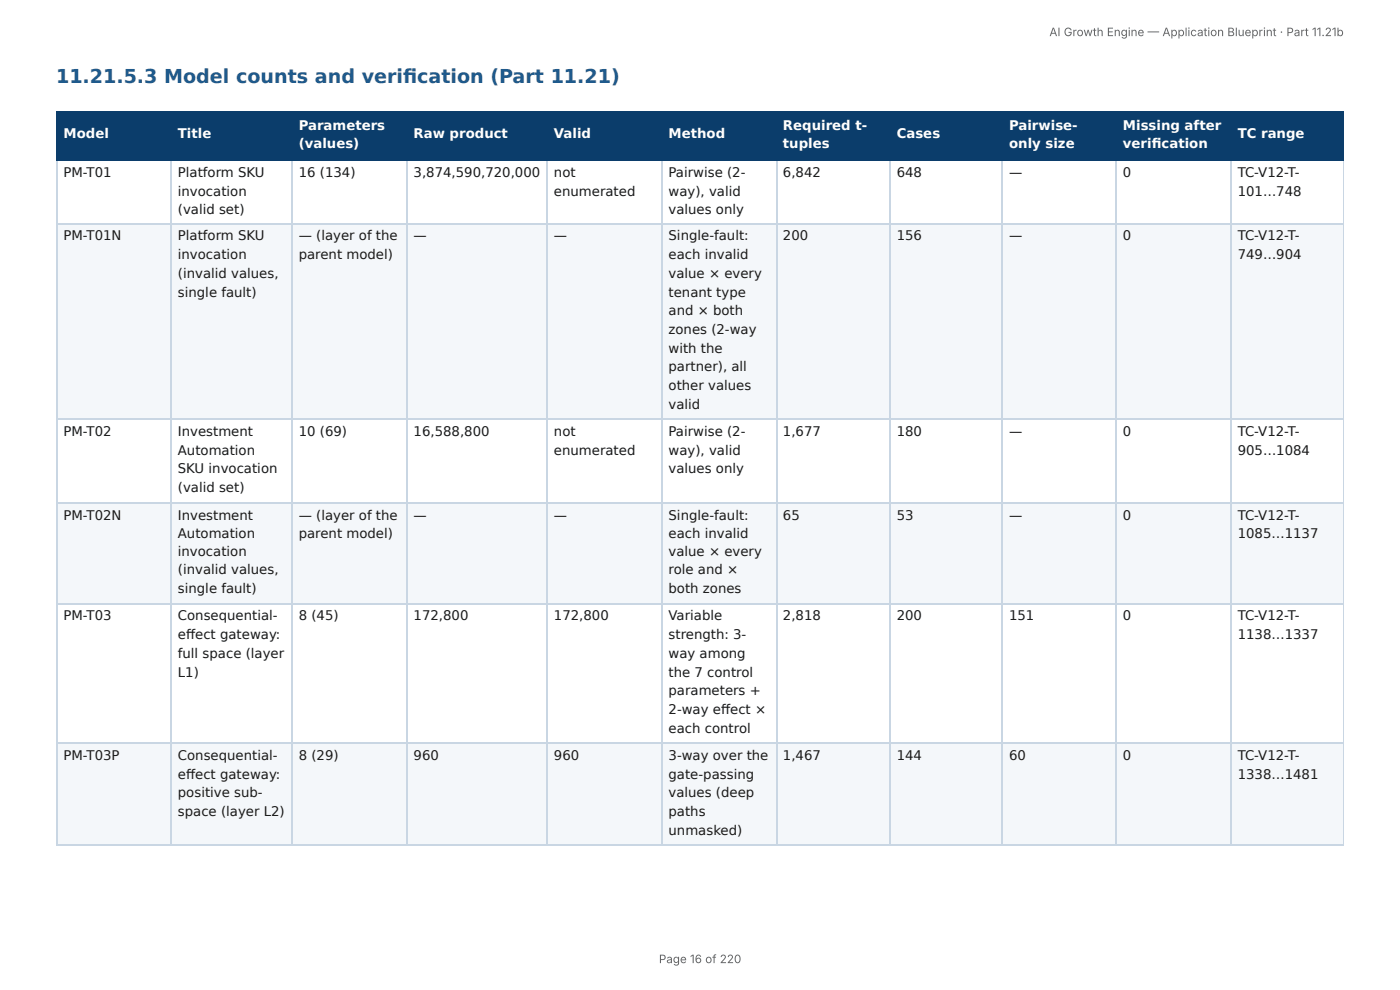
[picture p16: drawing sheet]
<svg xmlns="http://www.w3.org/2000/svg" width="297mm" height="210mm" viewBox="0 0 297 210" stroke-linecap="round" stroke-linejoin="round" font-family="sans-serif">
<defs><g id="words">
<text font-size="4.1" fill="#1f5a8c" x="11.9" y="17.7">11.21.5.3 Model counts and verifi cation (Part 11.21)</text>
<g font-size="2.8" fill="#fff">
<text x="13.5" y="29.4">Model</text>
<text x="37.8" y="29.4">Title</text>
<text x="63.4" y="27.5">Parameters</text>
<text x="87.8" y="29.4">Raw product</text>
<text x="117.7" y="29.4">Valid</text>
<text x="142" y="29.4">Method</text>
<text x="166.3" y="27.5">Required t-</text>
<text x="190.5" y="29.4">Cases</text>
<text x="214.3" y="27.5">Pairwise-</text>
<text x="238.5" y="27.5">Missing after</text>
<text x="262.9" y="29.4">TC range</text>
<text x="63.4" y="31.5">(values)</text>
<text x="166.3" y="31.5">tuples</text>
<text x="214.3" y="31.5">only size</text>
<text x="238.5" y="31.5">verifi cation</text>
</g>
<g font-size="2.8" fill="#1a1a1a">
<text x="13.5" y="37.6">PM-T01</text>
<text x="37.8" y="37.6">Platform SKU</text>
<text x="37.8" y="41.5">invocation</text>
<text x="63.4" y="37.6">16 (134)</text>
<text x="87.8" y="37.6">3,874,590,720,000</text>
<text x="117.7" y="37.6">not</text>
<text x="117.7" y="41.5">enumerated</text>
<text x="142" y="37.6">Pairwise (2-</text>
<text x="142" y="41.5">way), valid</text>
<text x="166.3" y="37.6">6,842</text>
<text x="190.5" y="37.6">648</text>
<text x="214.3" y="37.6">—</text>
<text x="238.5" y="37.6">0</text>
<text x="262.9" y="37.6">TC-V12-T-</text>
<text x="262.9" y="41.5">101…748</text>
<text x="37.8" y="45.5">(valid set)</text>
<text x="142" y="45.5">values only</text>
<text x="13.5" y="51.1">PM-T01N</text>
<text x="37.8" y="51.1">Platform SKU</text>
<text x="63.4" y="51.1">— (layer of the</text>
<text x="87.8" y="51.1">—</text>
<text x="117.7" y="51.1">—</text>
<text x="142" y="51.1">Single-fault:</text>
<text x="166.3" y="51.1">200</text>
<text x="190.5" y="51.1">156</text>
<text x="214.3" y="51.1">—</text>
<text x="238.5" y="51.1">0</text>
<text x="262.9" y="51.1">TC-V12-T-</text>
<text x="37.8" y="55">invocation</text>
<text x="37.8" y="59">(invalid values,</text>
<text x="63.4" y="55">parent model)</text>
<text x="142" y="55">each invalid</text>
<text x="142" y="59">value × every</text>
<text x="262.9" y="55">749…904</text>
<text x="37.8" y="63">single fault)</text>
<text x="142" y="63">tenant type</text>
<text x="142" y="66.9">and × both</text>
<text x="142" y="70.9">zones (2-way</text>
<text x="142" y="74.9">with the</text>
<text x="142" y="78.8">partner), all</text>
<text x="142" y="82.8">other values</text>
<text x="142" y="86.8">valid</text>
<text x="13.5" y="92.6">PM-T02</text>
<text x="37.8" y="92.6">Investment</text>
<text x="63.4" y="92.6">10 (69)</text>
<text x="87.8" y="92.6">16,588,800</text>
<text x="117.7" y="92.6">not</text>
<text x="142" y="92.6">Pairwise (2-</text>
<text x="166.3" y="92.6">1,677</text>
<text x="190.5" y="92.6">180</text>
<text x="214.3" y="92.6">—</text>
<text x="238.5" y="92.6">0</text>
<text x="262.9" y="92.6">TC-V12-T-</text>
<text x="37.8" y="96.6">Automation</text>
<text x="37.8" y="100.5">SKU invocation</text>
<text x="117.7" y="96.6">enumerated</text>
<text x="142" y="96.6">way), valid</text>
<text x="142" y="100.5">values only</text>
<text x="262.9" y="96.6">905…1084</text>
<text x="37.8" y="104.5">(valid set)</text>
<text x="13.5" y="110.3">PM-T02N</text>
<text x="37.8" y="110.3">Investment</text>
<text x="63.4" y="110.3">— (layer of the</text>
<text x="87.8" y="110.3">—</text>
<text x="117.7" y="110.3">—</text>
<text x="142" y="110.3">Single-fault:</text>
<text x="166.3" y="110.3">65</text>
<text x="190.5" y="110.3">53</text>
<text x="214.3" y="110.3">—</text>
<text x="238.5" y="110.3">0</text>
<text x="262.9" y="110.3">TC-V12-T-</text>
<text x="37.8" y="114.3">Automation</text>
<text x="37.8" y="118">invocation</text>
<text x="63.4" y="114.3">parent model)</text>
<text x="142" y="114.3">each invalid</text>
<text x="142" y="118">value × every</text>
<text x="262.9" y="114.3">1085…1137</text>
<text x="37.8" y="122">(invalid values,</text>
<text x="37.8" y="125.9">single fault)</text>
<text x="142" y="122">role and ×</text>
<text x="142" y="125.9">both zones</text>
<text x="13.5" y="131.8">PM-T03</text>
<text x="37.8" y="131.8">Consequential-</text>
<text x="63.4" y="131.8">8 (45)</text>
<text x="87.8" y="131.8">172,800</text>
<text x="117.7" y="131.8">172,800</text>
<text x="142" y="131.8">Variable</text>
<text x="166.3" y="131.8">2,818</text>
<text x="190.5" y="131.8">200</text>
<text x="214.3" y="131.8">151</text>
<text x="238.5" y="131.8">0</text>
<text x="262.9" y="131.8">TC-V12-T-</text>
<text x="37.8" y="135.7">eff ect gateway:</text>
<text x="142" y="135.7">strength: 3-</text>
<text x="262.9" y="135.7">1138…1337</text>
<text x="37.8" y="139.7">full space (layer</text>
<text x="37.8" y="143.7">L1)</text>
<text x="142" y="139.7">way among</text>
<text x="142" y="143.7">the 7 control</text>
<text x="142" y="147.6">parameters +</text>
<text x="142" y="151.6">2-way eff ect ×</text>
<text x="142" y="155.6">each control</text>
<text x="13.5" y="161.4">PM-T03P</text>
<text x="37.8" y="161.4">Consequential-</text>
<text x="63.4" y="161.4">8 (29)</text>
<text x="87.8" y="161.4">960</text>
<text x="117.7" y="161.4">960</text>
<text x="142" y="161.4">3-way over the</text>
<text x="166.3" y="161.4">1,467</text>
<text x="190.5" y="161.4">144</text>
<text x="214.3" y="161.4">60</text>
<text x="238.5" y="161.4">0</text>
<text x="262.9" y="161.4">TC-V12-T-</text>
<text x="37.8" y="165.4">eff ect gateway:</text>
<text x="142" y="165.4">gate-passing</text>
<text x="262.9" y="165.4">1338…1481</text>
<text x="37.8" y="169.3">positive sub-</text>
<text x="37.8" y="173.3">space (layer L2)</text>
<text x="142" y="169.3">values (deep</text>
<text x="142" y="173.3">paths</text>
<text x="142" y="177.3">unmasked)</text>
</g>
<g font-size="2.5" fill="#666">
<text x="222.9" y="7.7">AI Growth Engine — Application Blueprint · Part 11.21b</text>
<text x="139.9" y="204.5">Page 16 of 220</text>
</g>
</g></defs>
<g fill="#0b3d6b">
<path d="M12.2 23.5h24v10.4h-24z"/>
<path d="M36.2 23.5h25.7v10.4h-25.7z"/>
<path d="M61.9 23.5h24.6v10.4h-24.6z"/>
<path d="M86.5 23.5h29.7v10.4h-29.7z"/>
<path d="M116.2 23.5h24.3v10.4h-24.3z"/>
<path d="M140.5 23.5h24.3v10.4h-24.3z"/>
<path d="M164.8 23.5h24.1v10.4h-24.1z"/>
<path d="M188.9 23.5h24.1v10.4h-24.1z"/>
<path d="M213 23.5h24.1v10.4h-24.1z"/>
<path d="M237.1 23.5h24.3v10.4h-24.3z"/>
<path d="M261.4 23.5h24v10.4h-24z"/>
</g>
<g fill="#f4f7fa">
<path d="M12.2 47.6h24v41.3h-24z"/>
<path d="M36.2 47.6h25.7v41.3h-25.7z"/>
<path d="M61.9 47.6h24.6v41.3h-24.6z"/>
<path d="M86.5 47.6h29.7v41.3h-29.7z"/>
<path d="M116.2 47.6h24.3v41.3h-24.3z"/>
<path d="M140.5 47.6h24.3v41.3h-24.3z"/>
<path d="M164.8 47.6h24.1v41.3h-24.1z"/>
<path d="M188.9 47.6h24.1v41.3h-24.1z"/>
<path d="M213 47.6h24.1v41.3h-24.1z"/>
<path d="M237.1 47.6h24.3v41.3h-24.3z"/>
<path d="M261.4 47.6h24v41.3h-24z"/>
<path d="M12.2 106.6h24v21.7h-24z"/>
<path d="M36.2 106.6h25.7v21.7h-25.7z"/>
<path d="M61.9 106.6h24.6v21.7h-24.6z"/>
<path d="M86.5 106.6h29.7v21.7h-29.7z"/>
<path d="M116.2 106.6h24.3v21.7h-24.3z"/>
<path d="M140.5 106.6h24.3v21.7h-24.3z"/>
<path d="M164.8 106.6h24.1v21.7h-24.1z"/>
<path d="M188.9 106.6h24.1v21.7h-24.1z"/>
<path d="M213 106.6h24.1v21.7h-24.1z"/>
<path d="M237.1 106.6h24.3v21.7h-24.3z"/>
<path d="M261.4 106.6h24v21.7h-24z"/>
<path d="M12.2 157.7h24v21.7h-24z"/>
<path d="M36.2 157.7h25.7v21.7h-25.7z"/>
<path d="M61.9 157.7h24.6v21.7h-24.6z"/>
<path d="M86.5 157.7h29.7v21.7h-29.7z"/>
<path d="M116.2 157.7h24.3v21.7h-24.3z"/>
<path d="M140.5 157.7h24.3v21.7h-24.3z"/>
<path d="M164.8 157.7h24.1v21.7h-24.1z"/>
<path d="M188.9 157.7h24.1v21.7h-24.1z"/>
<path d="M213 157.7h24.1v21.7h-24.1z"/>
<path d="M237.1 157.7h24.3v21.7h-24.3z"/>
<path d="M261.4 157.7h24v21.7h-24z"/>
</g>
<g fill="none" stroke="#0b3d6b" stroke-width=".26">
<path d="M11.9 23.7h273.5M11.9 34h273.5M12 23.5v10.6M36.4 23.5v10.6M62 23.5v10.6M86.4 23.5v10.6M116.3 23.5v10.6M140.6 23.5v10.6M165 23.5v10.6M189 23.5v10.6M212.9 23.5v10.6M236.9 23.5v10.6"/>
<path d="M261.5 23.5v10.6"/>
</g>
<path d="M285.3 23.5v10.6" fill="none" stroke="#0b3d6b" stroke-width=".21"/>
<g fill="none" stroke="#c9d6e3" stroke-width=".26">
<path d="M12 34.1v145.3M36.4 34.1v145.3M62 34.1v145.3M86.4 34.1v145.3M116.3 34.1v145.3M140.6 34.1v145.3M165 34.1v145.3M189 34.1v145.3M212.9 34.1v145.3M236.9 34.1v145.3M261.5 34.1v145.3M11.9 47.5h273.5"/>
<path d="M11.9 89h273.5M11.9 106.8h273.5M11.9 128.2h273.5M11.9 157.8h273.5M11.9 179.5h273.5"/>
</g>
<path d="M285.3 34.1v145.3" fill="none" stroke="#c9d6e3" stroke-width=".21"/>
<use href="#words"/>
</svg>
